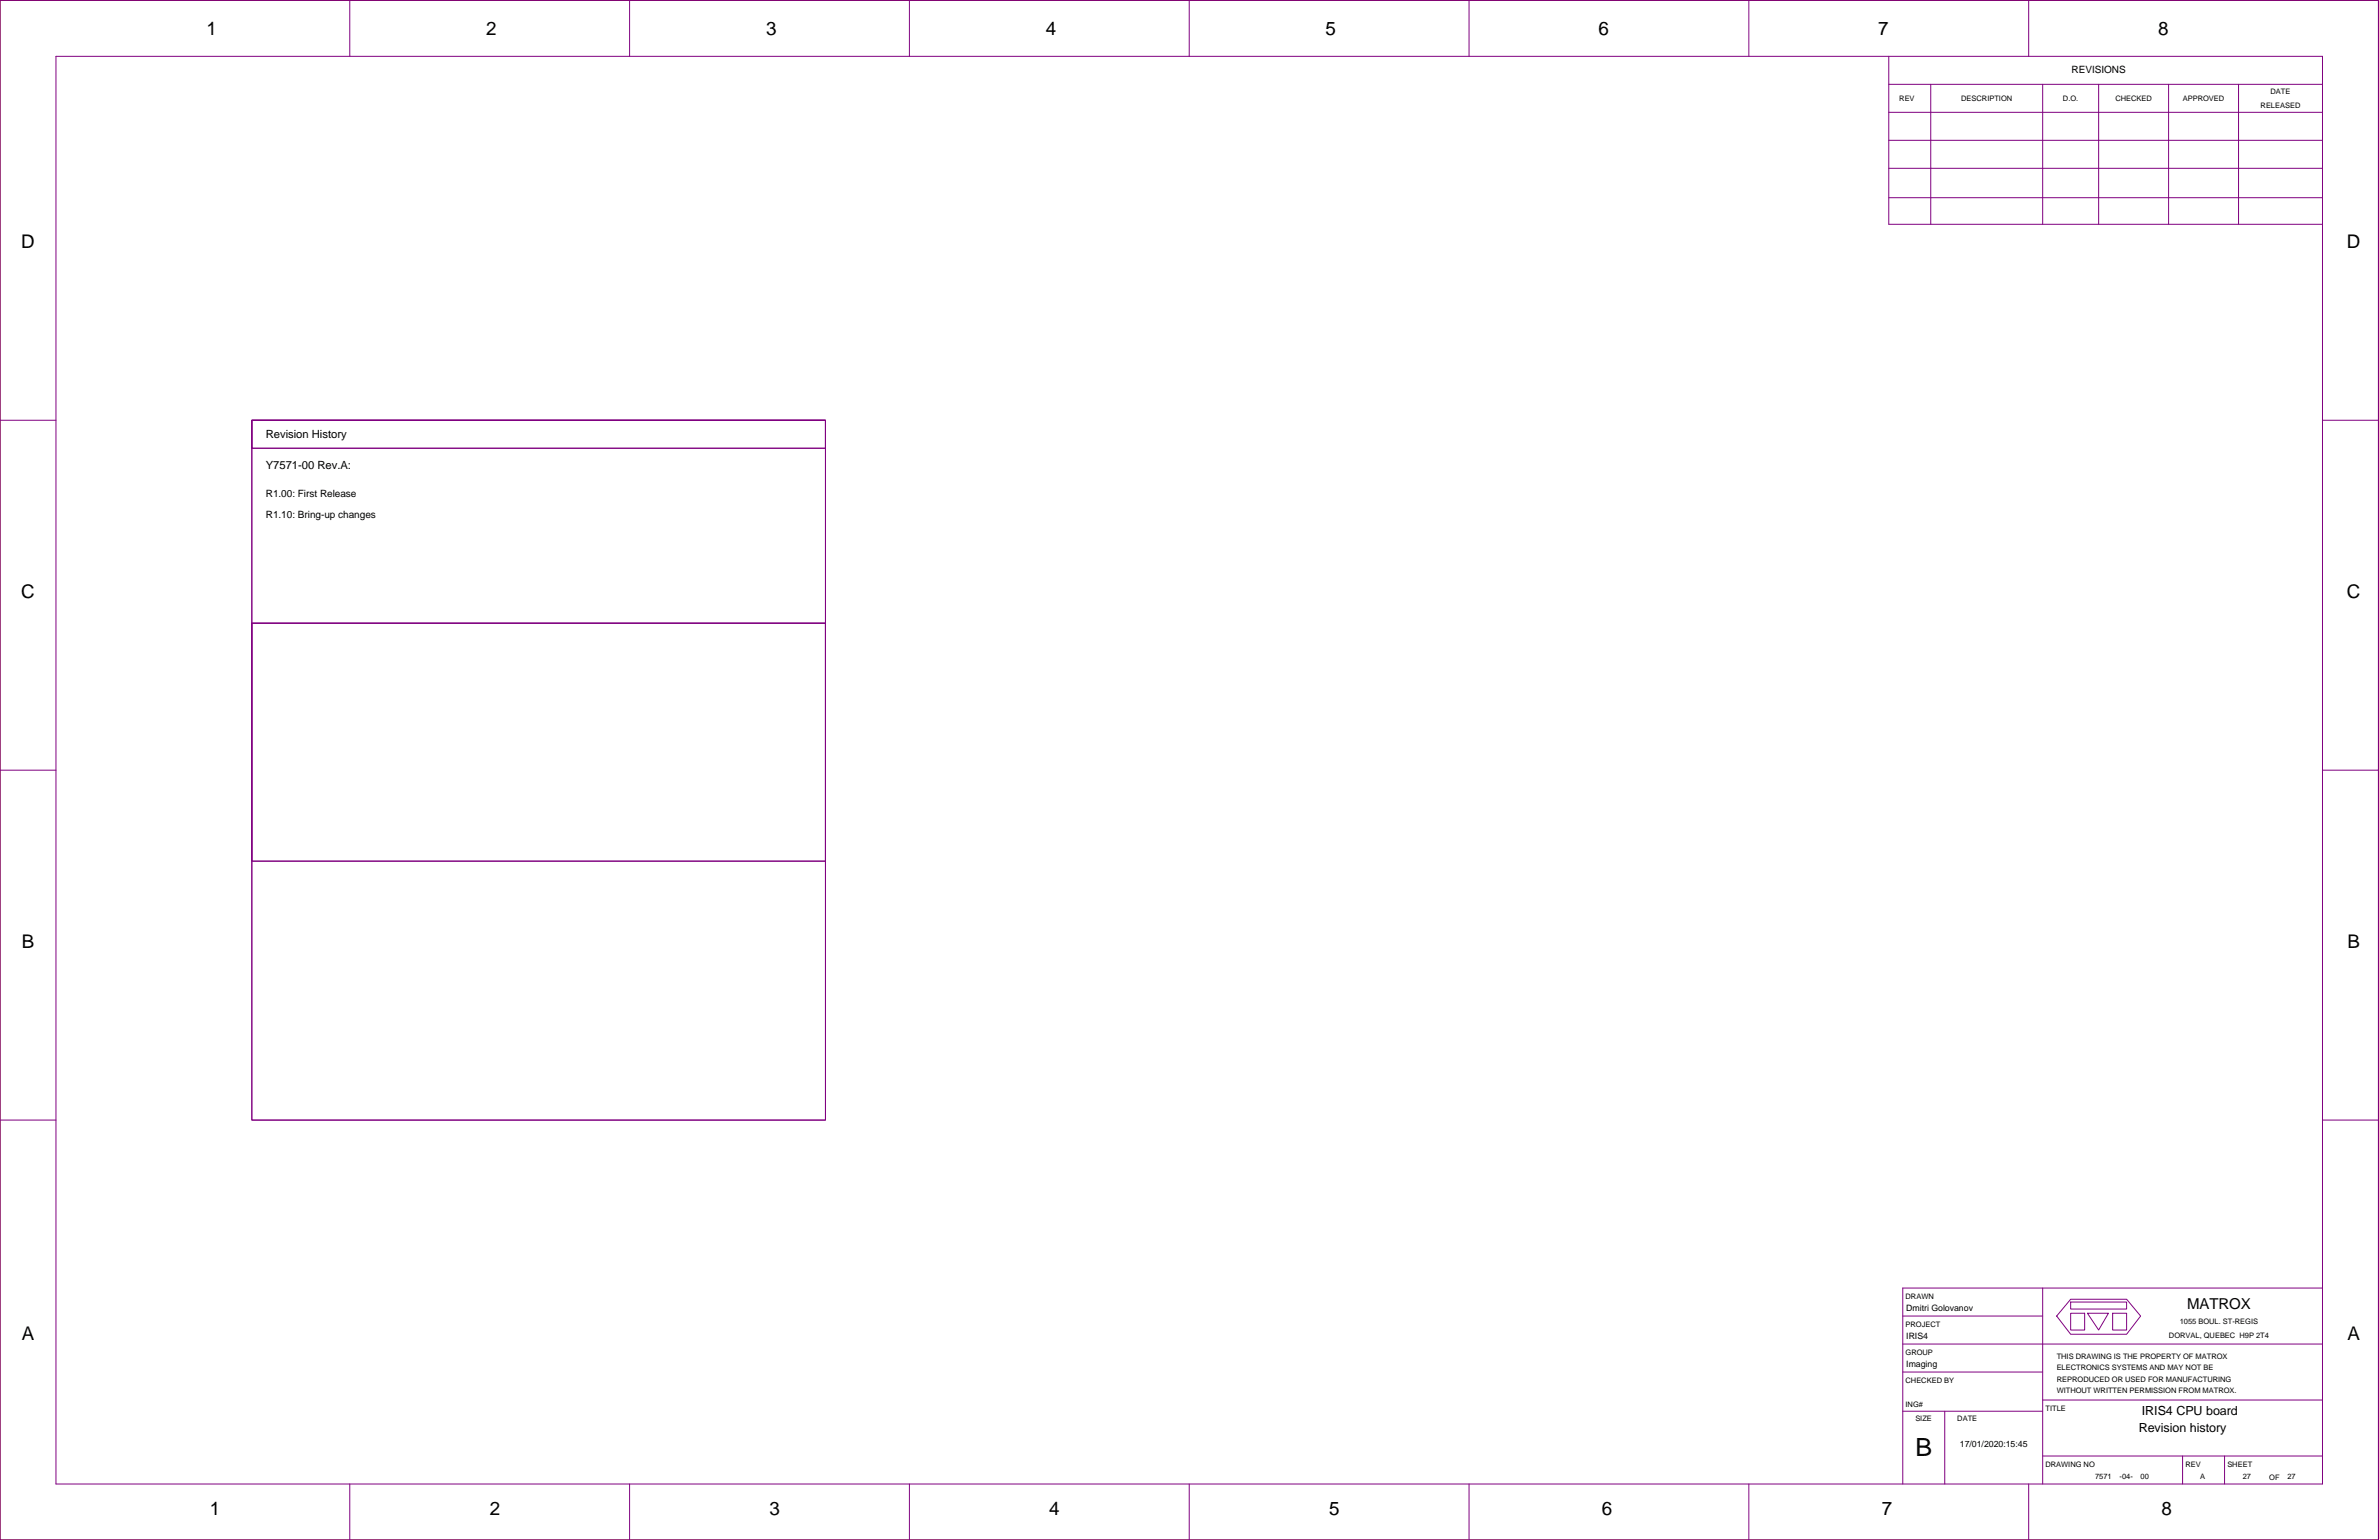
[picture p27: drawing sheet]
<svg xmlns="http://www.w3.org/2000/svg" width="432mm" height="279mm" viewBox="0 0 432 279" stroke-linecap="round" stroke-linejoin="round" font-family="sans-serif">
<defs><g id="words">
<text font-size="4.5" x="347.7" y="264.2">B</text>
<g font-size="3.4">
<text x="37.5" y="6.4">1</text>
<text x="88.2" y="6.4">2</text>
<text x="139" y="6.4">3</text>
<text x="189.8" y="6.4">4</text>
<text x="240.6" y="6.4">5</text>
<text x="290.1" y="6.4">6</text>
<text x="340.9" y="6.4">7</text>
<text x="391.7" y="6.4">8</text>
<text x="3.9" y="45">D</text>
<text x="426" y="45">D</text>
<text x="3.9" y="108.5">C</text>
<text x="426" y="108.5">C</text>
<text x="4" y="172">B</text>
<text x="426.1" y="172">B</text>
<text x="4" y="243.1">A</text>
<text x="426.1" y="243.1">A</text>
<text x="38.1" y="274.9">1</text>
<text x="88.9" y="274.9">2</text>
<text x="139.7" y="274.9">3</text>
<text x="190.5" y="274.9">4</text>
<text x="241.2" y="274.9">5</text>
<text x="290.8" y="274.9">6</text>
<text x="341.6" y="274.9">7</text>
<text x="392.3" y="274.9">8</text>
</g>
<text font-size="2.7" x="397" y="237.5">MATROX</text>
<g font-size="2.3">
<text x="388.7" y="256.7">IRIS4 CPU board</text>
<text x="388.2" y="259.8">Revision history</text>
</g>
<g font-size="2">
<text x="48.2" y="79.4">Revision History</text>
<text x="48.2" y="85.1">Y7571-00 Rev.A:</text>
</g>
<g font-size="1.8">
<text x="376" y="13.3">REVISIONS</text>
<text x="48.2" y="93.9">R1.10: Bring-up changes</text>
<text x="48.2" y="90.1">R1.00: First Release</text>
</g>
<g font-size="1.6">
<text x="346" y="237.8">Dmitri Golovanov</text>
<text x="346" y="242.9">IRIS4</text>
<text x="346" y="247.9">Imaging</text>
<text x="355.7" y="262.5">17/01/2020:15:45</text>
</g>
<g font-size="1.4">
<text x="412.1" y="17">DATE</text>
<text x="344.7" y="18.2">REV</text>
<text x="356" y="18.2">DESCRIPTION</text>
<text x="374.4" y="18.2">D.O.</text>
<text x="383.9" y="18.2">CHECKED</text>
<text x="396.2" y="18.2">APPROVED</text>
<text x="410.3" y="19.5">RELEASED</text>
<text x="345.9" y="235.7">DRAWN</text>
<text x="345.9" y="240.7">PROJECT</text>
<text x="345.9" y="245.8">GROUP</text>
<text x="393.7" y="242.7">DORVAL, QUEBEC H9P 2T4</text>
<text x="395.6" y="240.2">1055 BOUL. ST-REGIS</text>
<text x="345.9" y="250.9">CHECKED BY</text>
<text x="373.3" y="246.6">THIS DRAWING IS THE PROPERTY OF MATROX</text>
<text x="373.3" y="248.6">ELECTRONICS SYSTEMS AND MAY NOT BE</text>
<text x="373.3" y="250.7">REPRODUCED OR USED FOR MANUFACTURING</text>
<text x="345.9" y="255.2">ING#</text>
<text x="347.6" y="257.8">SIZE</text>
<text x="355.3" y="257.8">DATE</text>
<text x="371.3" y="256">TITLE</text>
<text x="373.3" y="252.7">WITHOUT WRITTEN PERMISSION FROM MATROX.</text>
<text x="371.3" y="266.1">DRAWING NO</text>
<text x="380.3" y="268.3">7571</text>
<text x="384.7" y="268.3">-04-</text>
<text x="388.5" y="268.3">00</text>
<text x="396.7" y="266.1">REV</text>
<text x="399.3" y="268.3">A</text>
<text x="404.3" y="266.1">SHEET</text>
<text x="407.1" y="268.3">27</text>
<text x="411.9" y="268.4">OF</text>
<text x="415.2" y="268.3">27</text>
</g>
</g></defs>
<path d="M0 .1h431.7v279.3h-431.7z" fill="none" stroke="#800000" stroke-width=".18"/>
<g fill="none" stroke="#800080" stroke-width=".18">
<path d="M0 .1h431.7v279.3h-431.7zM10.2 10.2h411.3v259h-411.3zM63.5 .1v10.1M114.3 .1v10.1M165.1 .1v10.1M215.9 .1v10.1M266.6 .1v10.1M317.4 .1v10.1M342.8 15.3h78.7M342.8 10.2v30.5h78.7M350.4 15.3v25.4M368.2 .1v10.1"/>
<path d="M370.8 15.3v25.4M380.9 15.3v25.4M393.6 15.3v25.4M406.3 15.3v25.4M342.8 35.9h78.7M342.8 30.5h78.7M342.8 25.5h78.7M342.8 20.4h78.7M0 76.2h10.2M45.7 76.2h104.1v127h-104.1zM45.7 76.2h104.1v5.1h-104.1zM421.5 76.2h10.2"/>
<path d="M45.7 113.1h104.1v43.1h-104.1zM45.7 113.1h104.1M0 139.7h10.2M421.5 139.7h10.2M0 203.2h10.2M421.5 203.2h10.2M345.4 238.8h25.4M370.8 233.7v35.5M375.8 238.3h2.6v3h-2.6zM375.8 236.2h10.2v1.3h-10.2zM375.8 235.7h10.2l2.5 3.1-2.5 3.3h-10.2l-2.5-3.3zM378.9 238.3h3.8l-1.8 3z"/>
<path d="M383.5 238.3h2.5v3h-2.5zM421.5 233.7h-76.1v35.5M345.4 256h25.4M345.4 248.9h25.4M345.4 243.8h76.1M353 256v13.2M370.8 254h50.7M63.5 269.2v10.2M114.3 269.2v10.2M165.1 269.2v10.2M215.9 269.2v10.2M266.6 269.2v10.2"/>
<path d="M317.4 269.2v10.2M368.2 269.2v10.2M370.8 264.2h50.7M396.1 264.2v5M403.8 264.2v5"/>
</g>
<use href="#words"/>
</svg>
